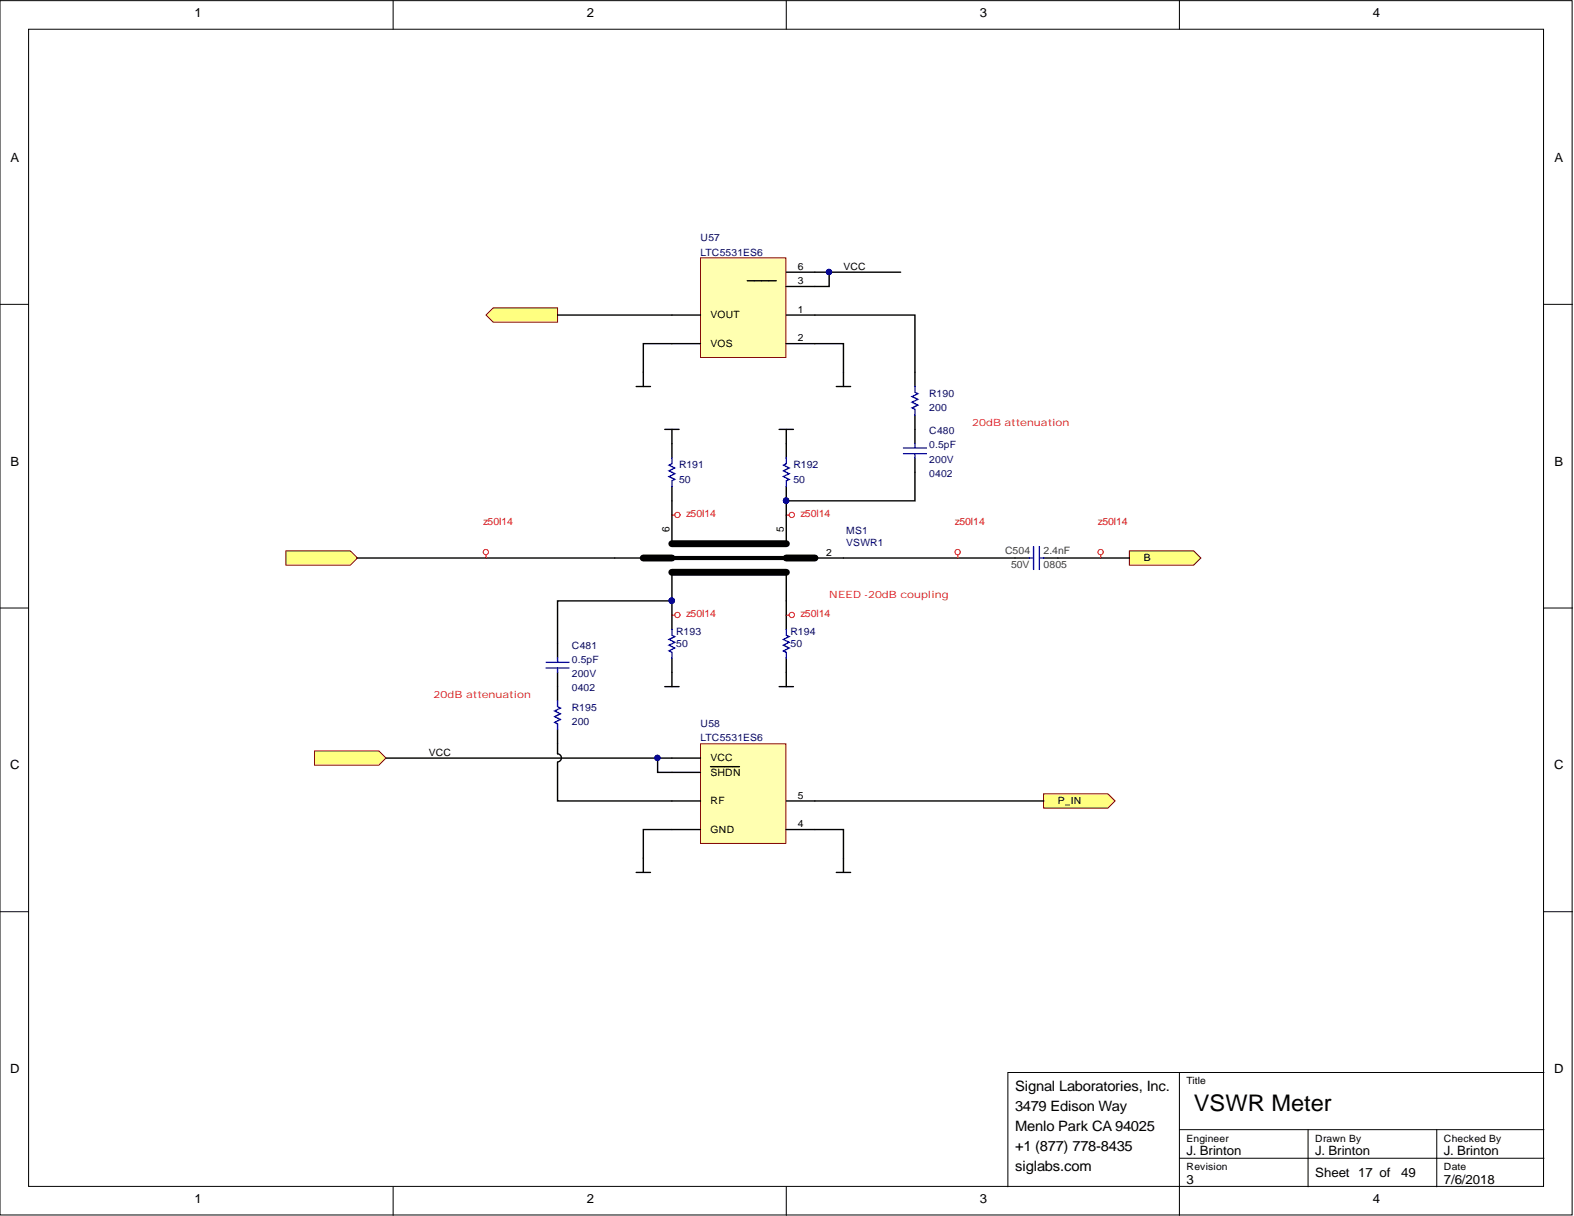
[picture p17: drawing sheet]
<svg xmlns="http://www.w3.org/2000/svg" width="279mm" height="216mm" viewBox="0 0 279 216" stroke-linecap="round" stroke-linejoin="round" font-family="sans-serif">
<defs><g id="words">
<text font-size="4.1" x="211.9" y="197.2">VSWR Meter</text>
<g font-size="2.5">
<text x="180.2" y="197.3">3479 Edison Way</text>
<text x="180.2" y="193.7">Signal Laboratories, Inc.</text>
<text x="180.2" y="200.8">Menlo Park CA 94025</text>
<text x="180.2" y="204.4">+1 (877) 778-8435</text>
<text x="180.2" y="207.9">siglabs.com</text>
</g>
<g font-size="2.3">
<text x="34.5" y="3">1</text>
<text x="104.1" y="3">2</text>
<text x="173.9" y="3">3</text>
<text x="243.7" y="3">4</text>
<text x="1.9" y="28.7">A</text>
<text x="275.9" y="28.7">A</text>
<text x="1.9" y="82.7">B</text>
<text x="275.9" y="82.7">B</text>
<text x="1.8" y="136.5">C</text>
<text x="275.9" y="136.5">C</text>
<text x="1.8" y="190.5">D</text>
<text x="275.9" y="190.5">D</text>
<text x="210.6" y="205.1">J. Brinton</text>
<text x="233.5" y="205.1">J. Brinton</text>
<text x="233.5" y="208.9">Sheet 17 of</text>
<text x="248.7" y="208.9">49</text>
<text x="256.3" y="205.1">J. Brinton</text>
<text x="34.5" y="213.6">1</text>
<text x="104.1" y="213.6">2</text>
<text x="173.9" y="213.6">3</text>
<text x="210.6" y="210.2">3</text>
<text x="243.7" y="213.6">4</text>
<text x="256.3" y="210.2">7/6/2018</text>
</g>
<g font-size="1.8" fill="#000080">
<text x="124.3" y="42.8">U57</text>
<text x="124.3" y="45.4">LTC5531ES6</text>
<text x="164.9" y="70.4">R190</text>
<text x="164.9" y="77.1">C480</text>
<text x="164.9" y="73">200</text>
<text x="120.5" y="83.1">R191</text>
<text x="140.8" y="83.1">R192</text>
<text x="164.9" y="79.6">0.5pF</text>
<text x="164.9" y="82.2">200V</text>
<text x="120.5" y="85.7">50</text>
<text x="140.8" y="85.7">50</text>
<text x="164.9" y="84.7">0402</text>
<text x="150.2" y="94.8">MS1</text>
<text x="150.2" y="96.9">VSWR1</text>
<text x="120" y="112.8">R193</text>
<text x="140.3" y="112.8">R194</text>
<text x="101.5" y="117.7">0.5pF</text>
<text x="101.5" y="115.1">C481</text>
<text x="120" y="114.8">50</text>
<text x="140.3" y="114.8">50</text>
<text x="101.5" y="122.8">0402</text>
<text x="101.5" y="120.2">200V</text>
<text x="101.5" y="128.8">200</text>
<text x="101.5" y="126.3">R195</text>
<text x="124.3" y="129.1">U58</text>
<text x="124.3" y="131.6">LTC5531ES6</text>
</g>
<g font-size="1.8">
<text x="141.6" y="47.9">6</text>
<text x="149.7" y="47.9">VCC</text>
<text x="141.6" y="50.4">3</text>
<text x="126.1" y="56.5">VOUT</text>
<text x="141.6" y="55.5">1</text>
<text x="126.1" y="61.6">VOS</text>
<text x="141.6" y="60.6">2</text>
<text x="118.8" y="94.5" transform="rotate(-90 118.8 94.5)">6</text>
<text x="139.1" y="94.5" transform="rotate(-90 139.1 94.5)">5</text>
<text x="146.7" y="98.7">2</text>
<text x="203" y="99.7">B</text>
<text x="76.1" y="134.2">VCC</text>
<text x="126.1" y="137.7">SHDN</text>
<text x="126.1" y="135.2">VCC</text>
<text x="126.1" y="142.8">RF</text>
<text x="141.6" y="141.8">5</text>
<text x="187.8" y="142.8">P_IN</text>
<text x="126.1" y="147.9">GND</text>
<text x="141.6" y="146.9">4</text>
<text x="210.6" y="192.5">Title</text>
<text x="210.6" y="202.7">Engineer</text>
<text x="233.5" y="202.7">Drawn By</text>
<text x="256.3" y="202.7">Checked By</text>
<text x="210.6" y="207.8">Revision</text>
<text x="256.3" y="207.8">Date</text>
</g>
<g font-size="1.8" fill="#ee0e22">
<text x="172.6" y="75.6">20dB attenuation</text>
<text x="85.8" y="93.3">z50l14</text>
<text x="121.8" y="91.8">z50l14</text>
<text x="142.1" y="91.8">z50l14</text>
<text x="169.5" y="93.3">z50l14</text>
<text x="194.9" y="93.3">z50l14</text>
<text x="147.2" y="106.1">NEED -20dB coupling</text>
<text x="121.8" y="109.5">z50l14</text>
<text x="142.1" y="109.5">z50l14</text>
<text x="77" y="123.9">20dB attenuation</text>
</g>
<g font-size="1.8" fill="#404040">
<text x="178.4" y="98.4">C504</text>
<text x="179.5" y="100.9">50V</text>
<text x="185.3" y="98.4">2.4nF</text>
<text x="185.3" y="100.9">0805</text>
</g>
</g></defs>
<g fill="#fff" stroke="#000" stroke-width=".18">
<path d="M0 .1h279.1v215.6h-279.1z"/>
<path d="M5.1 5.2h268.9v205.4h-268.9z"/>
</g>
<g fill="none" stroke="#000" stroke-width=".18">
<path d="M69.8 .1v5.1M139.6 .1v5.1M209.4 .1v5.1M0 54h5.1M274.1 54h5M0 108h5.1M274.1 108h5M0 161.9h5.1M274.1 161.9h5M209.4 190.4h-30.5v20.3M274.1 190.4h-64.7v25.4M69.8 210.7v5.1"/>
<path d="M139.6 210.7v5.1M209.4 200.6h64.7M209.4 205.6h64.7M232.2 200.6v10.1M255 200.6v10.1"/>
</g>
<g fill="#ffff80" stroke="#800000" stroke-width=".18">
<path d="M50.8 97.8h11.4l1.2 1.3-1.2 1.2h-11.4z" fill-rule="evenodd"/>
<path d="M200.5 97.8h11.4l1.3 1.3-1.3 1.2h-11.4z" fill-rule="evenodd"/>
<path d="M86.3 55.9l1.2-1.2h11.5v2.5h-11.5z" fill-rule="evenodd"/>
<path d="M185.3 140.9h11.4l1.2 1.3-1.2 1.3h-11.4z" fill-rule="evenodd"/>
<path d="M55.8 133.3h11.4l1.3 1.3-1.3 1.3h-11.4z" fill-rule="evenodd"/>
</g>
<g fill="none" stroke="#000" stroke-width=".25">
<path d="M109.1 99.1h5.1M119.3 91.5v5M139.6 91.5v5M144.6 99.1h5.1M99 114.3v2.5M99 119.4v5M119.3 101.6v5.1M119.3 109.2v2.6M119.3 116.8v5.1M139.6 101.6v5.1M139.6 109.2v2.6M139.6 116.8v5.1"/>
<path d="M99 129.5v2.6M118 121.9h2.5M138.3 121.9h2.5M112.9 154.9h2.6M114.2 152.4v2.5M148.5 154.9h2.5M149.7 152.4v2.5"/>
</g>
<circle cx="119.2" cy="106.6" r=".47" fill="#000080" stroke="#000080" stroke-width=".18"/>
<path d="M114.2 99.1h5.1M119.3 96.5h20.3M139.6 99.1h5M119.3 101.6h20.3" fill="none" stroke="#000" stroke-width="1.2"/>
<path d="M119.3 99.1h20.3" fill="none" stroke="#000" stroke-width=".75"/>
<path d="M96.9 118.6h4.1M96.9 117.6h4.1M99 116.8v.8M99 118.6v.8M119.3 111.8v1l.5 .2-1 .5 1 .5-1 .6 1 .5-1 .5 .5 .2v1M139.6 111.8v1l.5 .2-1 .5 1 .5-1 .6 1 .5-1 .5 .5 .2v1M99 124.4v1.1l.5 .2-1 .5 1 .5-1 .5 1 .5-1 .6 .5 .2v1" fill="none" stroke="#00f" stroke-width=".25"/>
<path d="M124.3 45.8h15.2v17.7h-15.2z" fill="#ffffb0" stroke="#800000" stroke-width=".18"/>
<g fill="none" stroke="#000" stroke-width=".25">
<path d="M119.3 55.9h5M132.6 49.8h5.2M139.6 55.9h5M139.6 50.9h5M139.6 48.3h5M112.9 68.6h2.6M114.2 66.1v2.5M119.3 61h5M139.6 61h5M148.5 68.6h2.5M149.7 66.1v2.5M162.4 66.1v2.5"/>
<path d="M162.4 73.7v5.1M162.4 81.3v2.6"/>
</g>
<path d="M160.4 79.5h4M162.4 68.6v1l.5 .3-1 .5 1 .5-1 .5 1 .5-1 .5 .5 .3v1M162.4 78.8v.7M160.4 80.6h4M162.4 80.6v.7" fill="none" stroke="#00f" stroke-width=".25"/>
<path d="M124.3 132.1h15.2v17.6h-15.2z" fill="#ffffb0" stroke="#800000" stroke-width=".18"/>
<g fill="none" stroke="#000" stroke-width=".25">
<path d="M99 55.9h20.3M144.6 55.9h17.8v10.2M144.6 48.3h15.3M147.2 48.3v2.6h-2.6M118 76.2h2.5M119.3 61h-5.1v5.1M119.3 76.2v5.1M138.3 76.2h2.5M139.6 76.2v5.1M144.6 61h5.1v5.1M63.4 99.1h45.7M119.3 86.4v5.1"/>
<path d="M139.6 86.4v5.1M149.7 99.1h33M162.4 83.9v5h-22.8M185.3 99.1h15.2M119.3 109.2v-2.5h-20.3v7.6M139.6 106.7v2.5M68.5 134.6h55.8M99 132.1v1.7a.72 .72 0 0 1 .7 .8 .72 .72 0 0 1-.7 .7M99 135.4v6.8h25.3M116.7 134.6v2.5h7.6M126.1 136.1h5.2M124.3 147.3h-10.1v5.1"/>
<path d="M139.6 147.3h10.1v5.1M139.6 142.2h45.7"/>
</g>
<g fill="#000080" stroke="#000080" stroke-width=".18">
<circle cx="139.5" cy="88.9" r=".47"/>
<circle cx="116.7" cy="134.6" r=".47"/>
<circle cx="119.2" cy="106.6" r=".47"/>
<circle cx="147.1" cy="48.3" r=".47"/>
</g>
<path d="M119.3 81.3v1l-.5 .3 1 .5-1 .5 1 .5-1 .5 1 .5-.5 .3v1M139.6 81.3v1l-.5 .3 1 .5-1 .5 1 .5-1 .5 1 .5-.5 .3v1M182.7 99.1h.8M183.5 97v4.1M184.5 97v4.1M184.5 99.1h.8" fill="none" stroke="#00f" stroke-width=".25"/>
<g fill="none" stroke="#f00" stroke-width=".18">
<path d="M86.3 98.6v.5M119.3 91.5h.5M139.6 91.5h.5M170 98.6v.5M195.4 98.6v.5M119.3 109.2h.5M139.6 109.2h.5"/>
<circle cx="86.2" cy="98" r=".47"/>
<circle cx="120.2" cy="91.4" r=".47"/>
<circle cx="140.5" cy="91.4" r=".47"/>
<circle cx="170" cy="98" r=".47"/>
<circle cx="195.4" cy="98" r=".47"/>
<circle cx="120.2" cy="109.2" r=".47"/>
<circle cx="140.5" cy="109.2" r=".47"/>
</g>
<use href="#words"/>
</svg>
